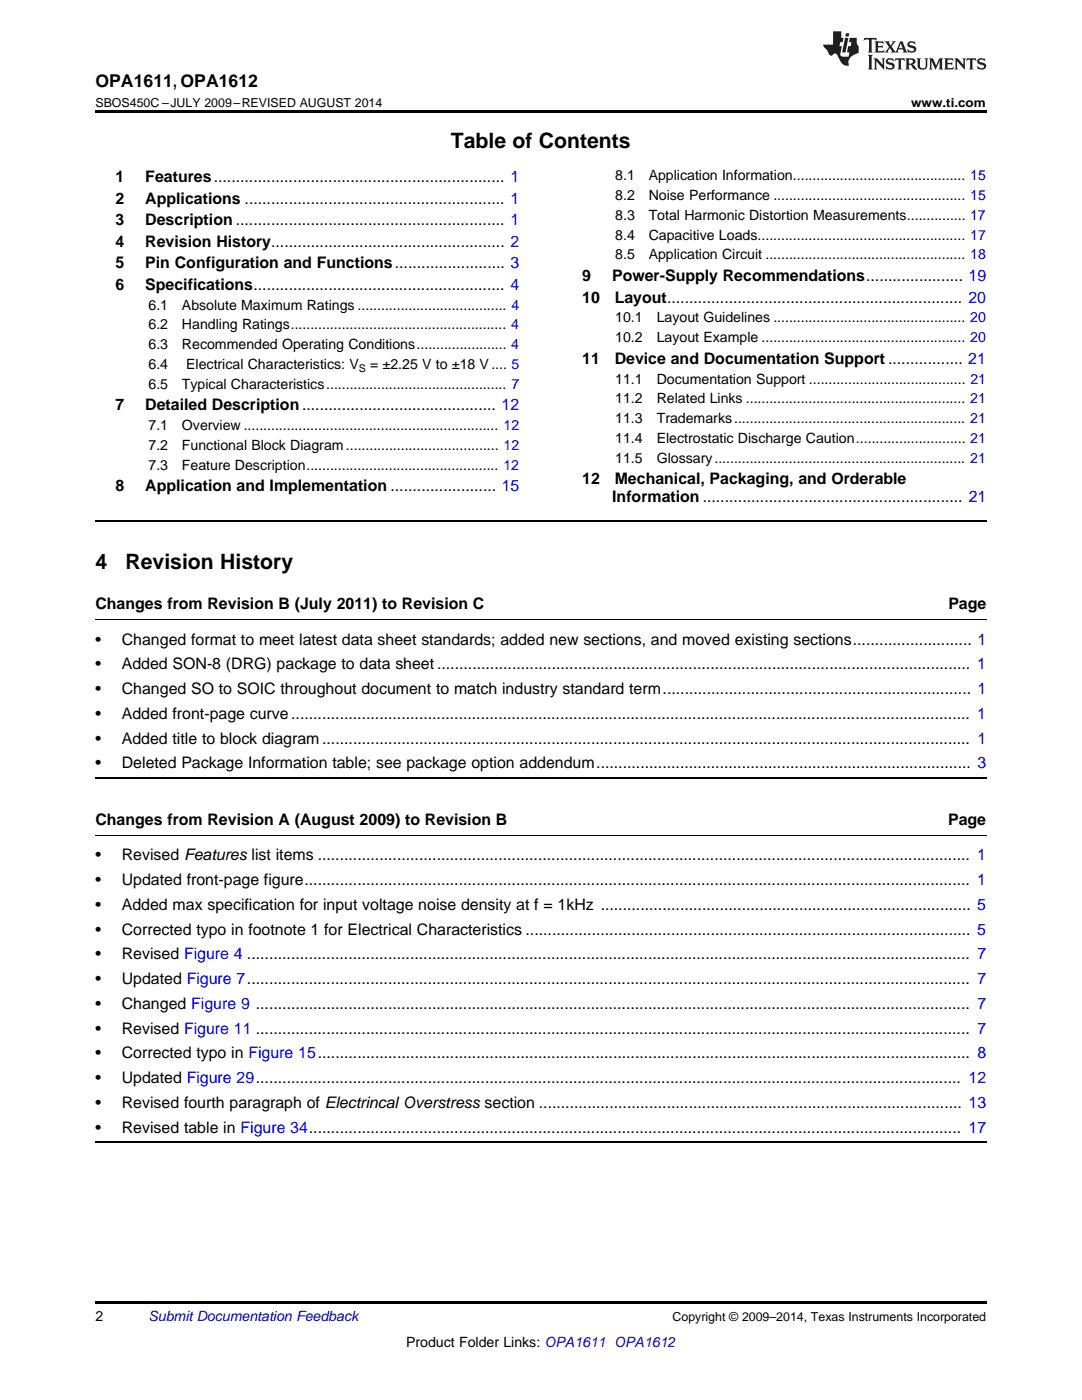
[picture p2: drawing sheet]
<svg xmlns="http://www.w3.org/2000/svg" width="216mm" height="279mm" viewBox="0 0 216 279" stroke-linecap="round" stroke-linejoin="round" font-family="sans-serif">
<defs><g id="words">
<g font-size="4.2">
<text x="90" y="29.6">Table of Contents</text>
<text x="19" y="113.5">4</text>
<text x="25" y="113.5">Revision History</text>
</g>
<text font-size="3.5" x="19" y="17.3">OPA1611, OPA1612</text>
<g font-size="3.2">
<text x="23" y="36.3">1</text>
<text x="23" y="40.6">2</text>
<text x="29" y="36.3">Features.................................................................. 1</text>
<text x="29" y="40.6">Applications ........................................................... 1</text>
<text x="23" y="44.9">3</text>
<text x="29" y="44.9">Description ............................................................. 1</text>
<text x="23" y="49.2">4</text>
<text x="23" y="53.6">5</text>
<text x="29" y="49.2">Revision History..................................................... 2</text>
<text x="29" y="53.6">Pin Configuration and Functions......................... 3</text>
<text x="23" y="57.9">6</text>
<text x="29" y="57.9">Specifications......................................................... 4</text>
<text x="116.2" y="56.1">9</text>
<text x="122.1" y="56.1">Power-Supply Recommendations...................... 19</text>
<text x="116.2" y="60.4">10</text>
<text x="122.7" y="60.4">Layout................................................................... 20</text>
<text x="116.2" y="72.6">11</text>
<text x="122.7" y="72.6">Device and Documentation Support ................. 21</text>
<text x="23" y="81.9">7</text>
<text x="29" y="81.9">Detailed Description............................................ 12</text>
<text x="23" y="98.1">8</text>
<text x="29" y="98.1">Application and Implementation ........................ 15</text>
<text x="116.2" y="96.7">12</text>
<text x="122.2" y="100.2">Information ........................................................... 21</text>
<text x="122.7" y="96.7">Mechanical, Packaging, and Orderable</text>
<text x="19" y="121.6">Changes from Revision B (July 2011) to Revision C</text>
<text x="189.2" y="121.6">Page</text>
<text x="19" y="128.7">•</text>
<text x="24.3" y="128.7">Changed format to meet latest data sheet standards; added new sections, and moved existing sections........................... 1</text>
<text x="19" y="133.6">•</text>
<text x="24.3" y="133.6">Added SON-8 (DRG) package to data sheet ......................................................................................................................... 1</text>
<text x="19" y="138.5">•</text>
<text x="19" y="143.5">•</text>
<text x="24.3" y="138.5">Changed SO to SOIC throughout document to match industry standard term...................................................................... 1</text>
<text x="24.3" y="143.5">Added front-page curve.......................................................................................................................................................... 1</text>
<text x="19" y="148.4">•</text>
<text x="24.3" y="148.4">Added title to block diagram................................................................................................................................................... 1</text>
<text x="19" y="153.4">•</text>
<text x="24.3" y="153.4">Deleted Package Information table; see package option addendum..................................................................................... 3</text>
<text x="19" y="164.6">Changes from Revision A (August 2009) to Revision B</text>
<text x="189.2" y="164.6">Page</text>
<text x="19" y="171.7">•</text>
<text x="24.3" y="171.7">Revised Features list items .................................................................................................................................................... 1</text>
<text x="19" y="176.6">•</text>
<text x="24.3" y="176.6">Updated front-page figure....................................................................................................................................................... 1</text>
<text x="19" y="181.6">•</text>
<text x="24.3" y="181.6">Added max specification for input voltage noise density at f = 1kHz .................................................................................... 5</text>
<text x="19" y="186.5">•</text>
<text x="19" y="191.5">•</text>
<text x="24.3" y="186.5">Corrected typo in footnote 1 for Electrical Characteristics ..................................................................................................... 5</text>
<text x="24.3" y="191.5">Revised Figure 4 .................................................................................................................................................................... 7</text>
<text x="19" y="196.4">•</text>
<text x="24.3" y="196.4">Updated Figure 7.................................................................................................................................................................... 7</text>
<text x="19" y="201.3">•</text>
<text x="24.3" y="201.3">Changed Figure 9 .................................................................................................................................................................. 7</text>
<text x="19" y="206.3">•</text>
<text x="24.3" y="206.3">Revised Figure 11 .................................................................................................................................................................. 7</text>
<text x="19" y="211.2">•</text>
<text x="24.3" y="211.2">Corrected typo in Figure 15.................................................................................................................................................... 8</text>
<text x="19" y="216.1">•</text>
<text x="19" y="221.1">•</text>
<text x="24.3" y="216.1">Updated Figure 29................................................................................................................................................................ 12</text>
<text x="24.3" y="221.1">Revised fourth paragraph of Electrincal Overstress section ................................................................................................ 13</text>
<text x="19" y="226">•</text>
<text x="24.3" y="226">Revised table in Figure 34.................................................................................................................................................... 17</text>
</g>
<g font-size="2.8">
<text x="122.8" y="36">8.1</text>
<text x="129.4" y="36">Application Information............................................ 15</text>
<text x="122.8" y="39.9">8.2</text>
<text x="129.4" y="39.9">Noise Performance ................................................. 15</text>
<text x="122.8" y="43.9">8.3</text>
<text x="122.8" y="47.8">8.4</text>
<text x="129.4" y="43.9">Total Harmonic Distortion Measurements............... 17</text>
<text x="129.4" y="47.8">Capacitive Loads..................................................... 17</text>
<text x="122.8" y="51.8">8.5</text>
<text x="129.4" y="51.8">Application Circuit ................................................... 18</text>
<text x="29.6" y="61.8">6.1</text>
<text x="29.6" y="65.8">6.2</text>
<text x="36.3" y="61.8">Absolute Maximum Ratings ...................................... 4</text>
<text x="36.3" y="65.8">Handling Ratings....................................................... 4</text>
<text x="122.8" y="64.3">10.1</text>
<text x="131" y="64.3">Layout Guidelines ................................................. 20</text>
<text x="29.6" y="69.7">6.3</text>
<text x="36.3" y="69.7">Recommended Operating Conditions....................... 4</text>
<text x="122.8" y="68.3">10.2</text>
<text x="131" y="68.3">Layout Example .................................................... 20</text>
<text x="29.6" y="73.7">6.4</text>
<text x="29.6" y="77.6">6.5</text>
<text x="36.3" y="77.6">Typical Characteristics.............................................. 7</text>
<text x="37.2" y="73.7">Electrical Characteristics: V</text>
<text x="73.9" y="73.7">= ±2.25 V to ±18 V.... 5</text>
<text x="122.8" y="76.6">11.1</text>
<text x="131" y="76.6">Documentation Support ........................................ 21</text>
<text x="122.8" y="80.5">11.2</text>
<text x="131" y="80.5">Related Links ........................................................ 21</text>
<text x="29.6" y="85.9">7.1</text>
<text x="29.6" y="89.8">7.2</text>
<text x="36.3" y="85.9">Overview ................................................................. 12</text>
<text x="36.3" y="89.8">Functional Block Diagram....................................... 12</text>
<text x="122.8" y="84.5">11.3</text>
<text x="122.8" y="88.4">11.4</text>
<text x="131" y="84.5">Trademarks........................................................... 21</text>
<text x="131" y="88.4">Electrostatic Discharge Caution............................ 21</text>
<text x="29.6" y="93.8">7.3</text>
<text x="36.3" y="93.8">Feature Description................................................. 12</text>
<text x="122.8" y="92.4">11.5</text>
<text x="131" y="92.4">Glossary................................................................ 21</text>
<text x="19" y="263.6">2</text>
<text x="81" y="268.9">Product Folder Links: OPA1611 OPA1612</text>
</g>
<text font-size="2.8" fill="#0000c8" x="29.6" y="263.6">Submit Documentation Feedback</text>
<g font-size="2.5">
<text x="19" y="21.4">SBOS450C –JULY 2009–REVISED AUGUST 2014</text>
<text x="181.8" y="21.4">www.ti.com</text>
<text x="134.2" y="263.6">Copyright © 2009–2014, Texas Instruments Incorporated</text>
</g>
<text font-size="2.1" x="71.6" y="74.2">S</text>
</g></defs>
<path d="M19 22h177.8v.5h-177.8zM19 259.7h177.8v.5h-177.8z" fill="#000"/>
<path d="M19 103.9h177.8M19 155.3h177.8M19 228h177.8" fill="none" stroke="#000" stroke-width=".35"/>
<path d="M19 123.7h177.8M19 166.7h177.8" fill="none" stroke="#000" stroke-width=".2"/>
<g fill="#231f20">
<path d="M172.5 7.6l-.1 .5 .4-.2h.6v.1v2.1l-.2 .4h.9l-.2-.4v-2.1l.1-.1h.5l.5 .2-.2-.5zM174.5 8.3l.2 .3v1.5l-.2 .4h1.8l.2-.6a1.04 1.04 0 0 1-1.3 .2v-.7h.6l.3 .2v-.6l-.3 .2h-.6v-.6l.8-.1 .4 .3-.2-.5zM176.5 8.3l.9 1.1-.9 1.1h.8l-.2-.2 .4-.7 .5 .7-.2 .2h1.5l-.2-.2 .2-.4h.9l.1 .4-.2 .2h1l-.3-.3-.7-1.9h-.5l-.9 2-.8-1 .9-1h-.8l.1 .3-.4 .5-.3-.6 .1-.2zM179.7 8.6l.4 1h-.7zM181.3 8.4a.63 .63 0 0 0-.2 .7 .63 .63 0 0 0 .6 .4l.6 .2 .1 .2a.75 .75 0 0 1-.7 .4 .75 .75 0 0 1-.6-.5l.1 .7 .1-.1a1.11 1.11 0 0 0 1.5-.6 1.13 1.13 0 0 0-1.2-.8l-.1-.4a1.04 1.04 0 0 1 1.2 .2l-.2-.5-.2 .1-.4-.2zM173.2 10.9l.2 .4v2.2l-.2 .4h1l-.3-.4v-2.2l.3-.4zM174.3 11.6l.3 .4v1.5l-.3 .4h.8l-.2-.4v-1.3l1.5 1.7v-1.9l.2-.4h-.7l.2 .4v.9l-1.1-1.3zM177 11.8a.62 .62 0 0 0-.2 .7 .62 .62 0 0 0 .6 .4l.6 .1 .1 .3a.76 .76 0 0 1-.7 .3 .76 .76 0 0 1-.7-.4l.2 .7 .1-.1a1.11 1.11 0 0 0 1.5-.6 1.13 1.13 0 0 0-1.2-.8l-.1-.4a1.04 1.04 0 0 1 1.2 .2l-.2-.6-.2 .1-.5-.1zM178.7 11.6l-.2 .6a.61 .61 0 0 1 .8-.3v1.6l-.2 .4h.9l-.2-.4v-1.6a.63 .63 0 0 1 .7 .3l-.1-.6zM180.6 11.6l.3 .4v1.5l-.3 .4h1l-.2-.2-.1-.8 .6 .2a.76 .76 0 0 0 1.2 .7l-1-1a.58 .58 0 0 0 .6-.5 .58 .58 0 0 0-.5-.6zM181.4 11.9h.1a.45 .45 0 0 1 .5 .1 .45 .45 0 0 1 .1 .5l-.8 .2zM182.9 11.6l.2 .2a2.17 2.17 0 0 0 .3 1.9 .99 .99 0 0 0 1.6-.6v-1.1l.2-.4h-.7l.2 .2a1.92 1.92 0 0 1-.2 1.8 .6 .6 0 0 1-.9-.5v-1.1l.2-.4zM185.4 11.6l.2 .4v1.5l-.2 .4h.7l-.2-.4v-1.4l.8 1.8 .8-1.8v1.4l-.2 .4h.9l-.2-.4v-1.5l.2-.4h-.8l-.6 1.5-.6-1.5zM188.4 11.6l.2 .4v1.5l-.2 .4h1.8l.1-.6a1.04 1.04 0 0 1-1.2 .1v-.6h.5l.4 .2v-.6l-.4 .2h-.5v-.7h.8l.3 .3-.1-.6zM190.5 11.6l.2 .4v1.5l-.2 .4h.7l-.2-.4v-1.3l1.5 1.7v-1.9l.2-.4h-.7l.2 .4v.9l-1.1-1.3zM192.9 11.6l-.1 .6a.61 .61 0 0 1 .7-.3l.1 1.6-.3 .4h1l-.3-.4 .1-1.6a.63 .63 0 0 1 .7 .3l-.1-.6zM195.2 11.8a.62 .62 0 0 0-.2 .7 .62 .62 0 0 0 .6 .4l.6 .1 .1 .3a.76 .76 0 0 1-.7 .3 .76 .76 0 0 1-.6-.4l.1 .7 .1-.1a1.11 1.11 0 0 0 1.6-.6 1.13 1.13 0 0 0-1.3-.8l-.1-.4a1.04 1.04 0 0 1 1.2 .2l-.1-.6-.2 .1-.5-.1z"/>
<path d="M166.2 6.3v2.6h-1.9v.4l.8 .9a.91 .91 0 0 0 1 .8 .56 .56 0 0 1 .5-.3 .56 .56 0 0 1 .5 .3l.4 .8a1.53 1.53 0 0 0 1.9 1.2 1.54 1.54 0 0 1 1-2.1l.9-.3v-1.4a1.52 1.52 0 0 1-.4-1.6h-1.3l-.2 .8h.5l-.2 .8h-.5l-.1 1v.2l.4 .1-.2 .8a1.93 1.93 0 0 1-1.6-.3l.3-1.8h-.5l.2-.8h.4l.2-.8h-.4v-1.3zM168.6 7.6l-.6 2.9h.7l.6-2.9zM168.8 6.6l-.1 .7h.6l.2-.7z"/>
</g>
<use href="#words"/>
</svg>
